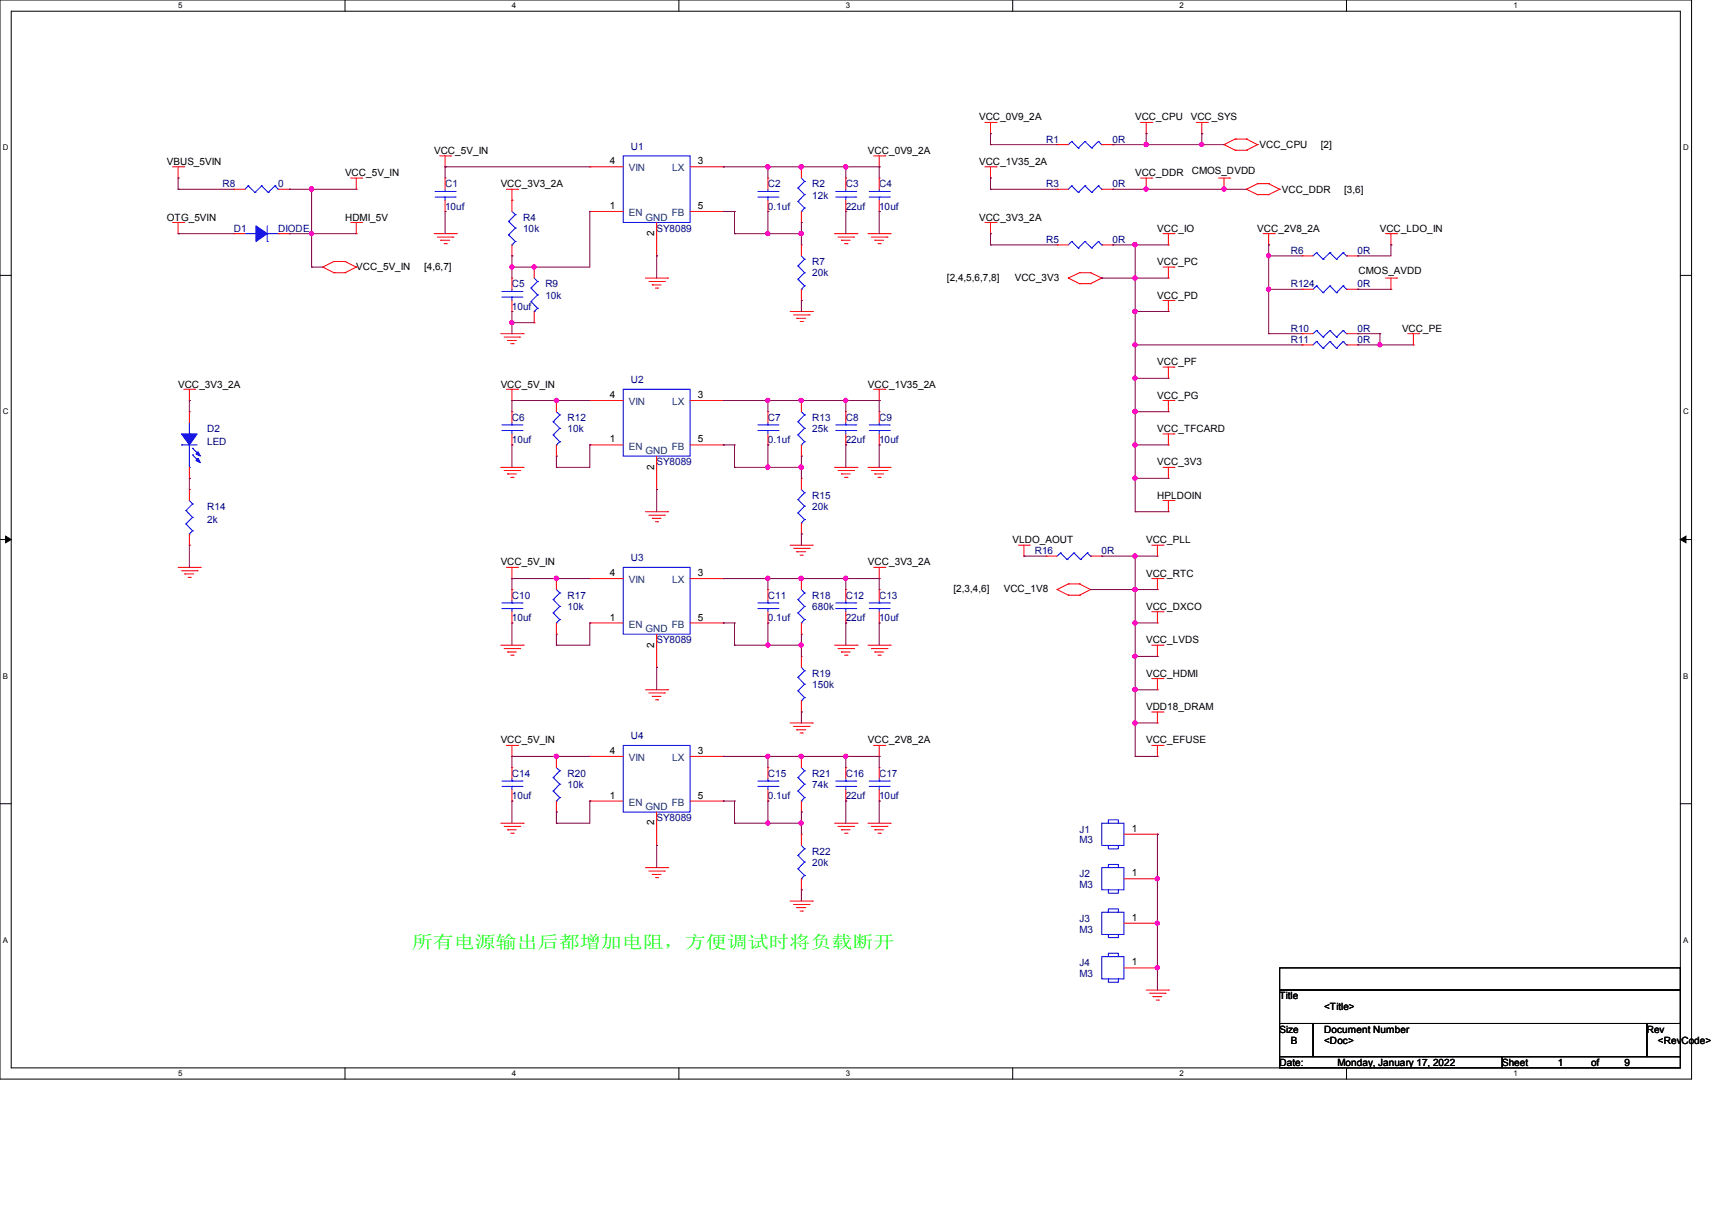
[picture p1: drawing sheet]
<svg xmlns="http://www.w3.org/2000/svg" width="297mm" height="210mm" viewBox="0 0 297 210" stroke-linecap="round" stroke-linejoin="round" font-family="sans-serif">
<defs><g id="words">
<text font-size="3" fill="#0f0" x="71.5" y="164.6">所有电源输出后都增加电阻，方便调试时将负载断开</text>
<g font-size="1.7">
<text x="169.9" y="20.9">VCC_0V9_2A</text>
<text x="196.9" y="20.9">VCC_CPU</text>
<text x="206.6" y="20.9">VCC_SYS</text>
<text x="29" y="28.7">VBUS_5VIN</text>
<text x="75.3" y="26.7">VCC_5V_IN</text>
<text x="105.8" y="28.5">4</text>
<text x="121.1" y="28.5">3</text>
<text x="150.6" y="26.7">VCC_0V9_2A</text>
<text x="169.9" y="28.7">VCC_1V35_2A</text>
<text x="218.5" y="25.7">VCC_CPU</text>
<text x="229.1" y="25.7">[2]</text>
<text x="59.9" y="30.6">VCC_5V_IN</text>
<text x="86.9" y="32.5">VCC_3V3_2A</text>
<text x="196.9" y="30.6">VCC_DDR</text>
<text x="206.7" y="30.2">CMOS_DVDD</text>
<text x="222.4" y="33.5">VCC_DDR</text>
<text x="233.2" y="33.5">[3,6]</text>
<text x="29" y="38.3">OTG_5VIN</text>
<text x="59.9" y="38.3">HDMI_5V</text>
<text x="105.8" y="36.3">1</text>
<text x="113.5" y="41" transform="rotate(-90 113.5 41)">2</text>
<text x="121.1" y="36.3">5</text>
<text x="169.9" y="38.3">VCC_3V3_2A</text>
<text x="200.8" y="40.2">VCC_IO</text>
<text x="218.1" y="40.2">VCC_2V8_2A</text>
<text x="239.4" y="40.2">VCC_LDO_IN</text>
<text x="61.8" y="46.8">VCC_5V_IN</text>
<text x="73.6" y="46.8">[4,6,7]</text>
<text x="200.8" y="46">VCC_PC</text>
<text x="235.7" y="47.6">CMOS_AVDD</text>
<text x="164.3" y="48.7">[2,4,5,6,7,8]</text>
<text x="176" y="48.7">VCC_3V3</text>
<text x="200.8" y="51.8">VCC_PD</text>
<text x="243.2" y="57.6">VCC_PE</text>
<text x="200.8" y="63.4">VCC_PF</text>
<text x="30.9" y="67.3">VCC_3V3_2A</text>
<text x="86.9" y="67.3">VCC_5V_IN</text>
<text x="105.8" y="69.1">4</text>
<text x="121.1" y="69.1">3</text>
<text x="150.6" y="67.3">VCC_1V35_2A</text>
<text x="200.8" y="69.2">VCC_PG</text>
<text x="105.8" y="76.8">1</text>
<text x="121.1" y="76.8">5</text>
<text x="200.8" y="75">VCC_TFCARD</text>
<text x="113.5" y="81.5" transform="rotate(-90 113.5 81.5)">2</text>
<text x="200.8" y="80.8">VCC_3V3</text>
<text x="200.8" y="86.6">HPLDOIN</text>
<text x="175.7" y="94.3">VLDO_AOUT</text>
<text x="198.8" y="94.3">VCC_PLL</text>
<text x="86.9" y="98.1">VCC_5V_IN</text>
<text x="105.8" y="100">4</text>
<text x="121.1" y="100">3</text>
<text x="150.6" y="98.1">VCC_3V3_2A</text>
<text x="198.8" y="100.1">VCC_RTC</text>
<text x="105.8" y="107.7">1</text>
<text x="121.1" y="107.7">5</text>
<text x="165.4" y="102.8">[2,3,4,6]</text>
<text x="174.1" y="102.8">VCC_1V8</text>
<text x="198.8" y="105.9">VCC_DXCO</text>
<text x="113.5" y="112.4" transform="rotate(-90 113.5 112.4)">2</text>
<text x="198.8" y="111.7">VCC_LVDS</text>
<text x="198.8" y="117.4">VCC_HDMI</text>
<text x="198.8" y="123.2">VDD18_DRAM</text>
<text x="86.9" y="129">VCC_5V_IN</text>
<text x="105.8" y="130.9">4</text>
<text x="121.1" y="130.9">3</text>
<text x="150.6" y="129">VCC_2V8_2A</text>
<text x="198.8" y="129">VCC_EFUSE</text>
<text x="105.8" y="138.6">1</text>
<text x="113.5" y="143.3" transform="rotate(-90 113.5 143.3)">2</text>
<text x="121.1" y="138.6">5</text>
<text x="196.3" y="144.4">1</text>
<text x="196.3" y="152.1">1</text>
<text x="196.3" y="159.8">1</text>
<text x="196.3" y="167.6">1</text>
<text x="222" y="173.4">Title</text>
<text x="222" y="179.2">Size</text>
<text x="229.7" y="179.2">Document Number</text>
<text x="229.7" y="175.3">&lt;Title&gt;</text>
<text x="285.7" y="179.2">Rev</text>
<text x="222" y="185">Date:</text>
<text x="223.9" y="181.1">B</text>
<text x="229.7" y="181.1">&lt;Doc&gt;</text>
<text x="232.1" y="185">Monday, January 17, 2022</text>
<text x="260.6" y="185">Sheet</text>
<text x="270.2" y="185">1</text>
<text x="276" y="185">of</text>
<text x="281.8" y="185">9</text>
<text x="287.6" y="181.1">&lt;RevCode&gt;</text>
</g>
<g font-size="1.7" fill="#004080">
<text x="109.1" y="29.8">VIN</text>
<text x="116.6" y="29.8">LX</text>
<text x="109.1" y="37.5">EN</text>
<text x="112" y="38.3">GND</text>
<text x="116.5" y="37.5">FB</text>
<text x="109.1" y="70.3">VIN</text>
<text x="116.6" y="70.3">LX</text>
<text x="109.1" y="78">EN</text>
<text x="112" y="78.8">GND</text>
<text x="116.5" y="78">FB</text>
<text x="109.1" y="101.2">VIN</text>
<text x="116.6" y="101.2">LX</text>
<text x="109.1" y="108.9">EN</text>
<text x="112" y="109.7">GND</text>
<text x="116.5" y="108.9">FB</text>
<text x="109.1" y="132.1">VIN</text>
<text x="116.6" y="132.1">LX</text>
<text x="109.1" y="139.8">EN</text>
<text x="112" y="140.6">GND</text>
<text x="116.5" y="139.8">FB</text>
</g>
<g font-size="1.7" fill="#000080">
<text x="109.5" y="26">U1</text>
<text x="181.5" y="24.8">R1</text>
<text x="193" y="24.8">0R</text>
<text x="38.6" y="32.5">R8</text>
<text x="48.3" y="32.5">0</text>
<text x="77.2" y="32.5">C1</text>
<text x="133.2" y="32.5">C2</text>
<text x="140.9" y="32.5">R2</text>
<text x="140.9" y="34.5">12k</text>
<text x="146.7" y="32.5">C3</text>
<text x="152.5" y="32.5">C4</text>
<text x="181.5" y="32.5">R3</text>
<text x="193" y="32.5">0R</text>
<text x="40.6" y="40.2">D1</text>
<text x="48.3" y="40.2">DIODE</text>
<text x="77.2" y="36.4">10uf</text>
<text x="90.8" y="38.3">R4</text>
<text x="90.8" y="40.2">10k</text>
<text x="113.9" y="40.2">SY8089</text>
<text x="133.2" y="36.4">0.1uf</text>
<text x="146.7" y="36.4">22uf</text>
<text x="152.5" y="36.4">10uf</text>
<text x="140.9" y="46">R7</text>
<text x="140.9" y="48">20k</text>
<text x="181.5" y="42.2">R5</text>
<text x="193" y="42.2">0R</text>
<text x="223.9" y="44.1">R6</text>
<text x="235.5" y="44.1">0R</text>
<text x="88.8" y="49.9">C5</text>
<text x="88.8" y="53.8">10uf</text>
<text x="94.6" y="49.9">R9</text>
<text x="94.6" y="51.8">10k</text>
<text x="223.9" y="49.9">R124</text>
<text x="235.5" y="49.9">0R</text>
<text x="223.9" y="59.5">R11</text>
<text x="223.9" y="57.6">R10</text>
<text x="235.5" y="59.5">0R</text>
<text x="235.5" y="57.6">0R</text>
<text x="109.5" y="66.5">U2</text>
<text x="35.9" y="75">D2</text>
<text x="35.9" y="77.3">LED</text>
<text x="88.8" y="73.1">C6</text>
<text x="88.8" y="76.9">10uf</text>
<text x="98.5" y="73.1">R12</text>
<text x="98.5" y="75">10k</text>
<text x="133.2" y="73.1">C7</text>
<text x="133.2" y="76.9">0.1uf</text>
<text x="140.9" y="73.1">R13</text>
<text x="140.9" y="75">25k</text>
<text x="146.7" y="73.1">C8</text>
<text x="146.7" y="76.9">22uf</text>
<text x="152.5" y="73.1">C9</text>
<text x="152.5" y="76.9">10uf</text>
<text x="113.9" y="80.8">SY8089</text>
<text x="35.9" y="88.5">R14</text>
<text x="140.9" y="86.6">R15</text>
<text x="140.9" y="88.5">20k</text>
<text x="35.9" y="90.8">2k</text>
<text x="109.5" y="97.4">U3</text>
<text x="179.5" y="96.2">R16</text>
<text x="191.1" y="96.2">0R</text>
<text x="88.8" y="103.9">C10</text>
<text x="88.8" y="107.8">10uf</text>
<text x="98.5" y="103.9">R17</text>
<text x="98.5" y="105.9">10k</text>
<text x="133.2" y="103.9">C11</text>
<text x="133.2" y="107.8">0.1uf</text>
<text x="140.9" y="103.9">R18</text>
<text x="140.9" y="105.9">680k</text>
<text x="146.7" y="103.9">C12</text>
<text x="146.7" y="107.8">22uf</text>
<text x="152.5" y="103.9">C13</text>
<text x="152.5" y="107.8">10uf</text>
<text x="113.9" y="111.7">SY8089</text>
<text x="140.9" y="117.4">R19</text>
<text x="140.9" y="119.4">150k</text>
<text x="109.5" y="128.3">U4</text>
<text x="88.8" y="134.8">C14</text>
<text x="98.5" y="134.8">R20</text>
<text x="98.5" y="136.7">10k</text>
<text x="133.2" y="134.8">C15</text>
<text x="140.9" y="134.8">R21</text>
<text x="140.9" y="136.7">74k</text>
<text x="146.7" y="134.8">C16</text>
<text x="152.5" y="134.8">C17</text>
<text x="88.8" y="138.7">10uf</text>
<text x="113.9" y="142.5">SY8089</text>
<text x="133.2" y="138.7">0.1uf</text>
<text x="146.7" y="138.7">22uf</text>
<text x="152.5" y="138.7">10uf</text>
<text x="140.9" y="148.3">R22</text>
<text x="187.3" y="144.5">J1</text>
<text x="187.3" y="146.4">M3</text>
<text x="140.9" y="150.3">20k</text>
<text x="187.3" y="152.2">J2</text>
<text x="187.3" y="154.1">M3</text>
<text x="187.3" y="159.9">J3</text>
<text x="187.3" y="161.8">M3</text>
<text x="187.3" y="167.6">J4</text>
<text x="187.3" y="169.6">M3</text>
</g>
<g font-size="1.4">
<text x="30.9" y="1.4">5</text>
<text x="88.8" y="1.4">4</text>
<text x="146.7" y="1.4">3</text>
<text x="204.6" y="1.4">2</text>
<text x="262.6" y="1.4">1</text>
<text x=".5" y="26.1">D</text>
<text x="292" y="26.1">D</text>
<text x=".5" y="71.9">C</text>
<text x="292" y="71.9">C</text>
<text x=".5" y="117.8">B</text>
<text x="292" y="117.8">B</text>
<text x=".5" y="163.6">A</text>
<text x="292" y="163.6">A</text>
<text x="30.9" y="186.8">5</text>
<text x="88.8" y="186.8">4</text>
<text x="146.7" y="186.8">3</text>
<text x="204.6" y="186.8">2</text>
<text x="262.6" y="186.8">1</text>
</g>
</g></defs>
<path d="M0 0h293.5v187.3h-293.5zM1.9 1.9h289.6v183.4h-289.6z" fill="none" stroke="#000" stroke-width=".17"/>
<g fill="#fff">
<path d="M30.9 .2h.8v1.5h-.8z"/>
<path d="M30.9 185.5h.8v1.6h-.8z"/>
</g>
<path d="M59.9 0v1.9M59.9 185.3v2" fill="none" stroke="#000" stroke-width=".17"/>
<g fill="#fff">
<path d="M88.8 .2h.8v1.5h-.8z"/>
<path d="M88.8 185.5h.8v1.6h-.8z"/>
</g>
<path d="M117.8 0v1.9M117.8 185.3v2" fill="none" stroke="#000" stroke-width=".17"/>
<g fill="#fff">
<path d="M146.7 .2h.8v1.5h-.8z"/>
<path d="M146.7 185.5h.8v1.6h-.8z"/>
</g>
<path d="M175.7 0v1.9M175.7 185.3v2" fill="none" stroke="#000" stroke-width=".17"/>
<g fill="#fff">
<path d="M204.6 .2h.8v1.5h-.8z"/>
<path d="M204.6 185.5h.8v1.6h-.8z"/>
</g>
<path d="M233.6 0v1.9M233.6 185.3v2" fill="none" stroke="#000" stroke-width=".17"/>
<g fill="#fff">
<path d="M262.6 .2h.7v1.5h-.7z"/>
<path d="M262.6 185.5h.7v1.6h-.7z"/>
<path d="M.5 24.8h1v1.6h-1z"/>
<path d="M292 24.8h1v1.6h-1z"/>
<path d="M.5 70.7h1v1.5h-1z"/>
<path d="M292 70.7h1v1.5h-1z"/>
</g>
<path d="M0 47.8h1.9M291.5 47.8h2" fill="none" stroke="#000" stroke-width=".17"/>
<g fill="#fff">
<path d="M.5 116.5h.9v1.6h-.9z"/>
<path d="M292 116.5h.9v1.6h-.9z"/>
</g>
<path d="M0 93.6h1.9M291.5 93.6h2" fill="none" stroke="#000" stroke-width=".17"/>
<path d="M1 93l.9 .6-.9 .6zM291.5 93.6l1-.6v1.2z" fill="#000" stroke="#000" stroke-width=".17"/>
<g fill="#fff">
<path d="M.5 162.4h.9v1.5h-.9z"/>
<path d="M292 162.4h.9v1.5h-.9z"/>
</g>
<path d="M0 139.5h1.9M291.5 139.5h2M222 168h69.5v3.8h-69.5zM222 171.8h69.5v5.8h-69.5zM222 177.6h5.8v5.8h-5.8zM227.8 177.6h57.9v5.8h-57.9zM285.7 177.6h5.8v5.8h-5.8zM222 183.4h38.6v1.9h-38.6zM260.6 183.4h30.9v1.9h-30.9z" fill="none" stroke="#000" stroke-width=".17"/>
<g fill="none" stroke="#f00" stroke-width=".17">
<path d="M29.9 29h2M29.9 38.6h2M30.9 30.9h.1M30.9 29v1.9M30.9 38.6v2M31.9 29h.1M31.9 38.6h.1M40.6 32.9h.1M40.6 32.9h1.9M48.3 32.9h1.9M50.2 32.9h.1M60.8 30.9h1.9"/>
<path d="M60.8 38.6h1.9M61.8 32.9h.1M61.8 30.9v2M61.8 38.6v2M62.7 38.6h.1M62.7 30.9h.1M76.3 27.1h1.9M77.2 29h.1M77.2 30.9h.1M77.2 36.7h.1M77.2 27.1v1.9M77.2 30.9v2"/>
<path d="M77.2 34.8v1.9M78.2 27.1h.1M87.8 32.9h2M88.8 34.8h.1M88.8 32.9v3.8M89.8 32.9h.1M102.3 36.7h.1M102.3 29h.1M102.3 29h5.8M102.3 36.7h5.8M113.9 38.6v5.8M119.7 29h5.8"/>
<path d="M119.7 36.7h5.8M125.5 29h.1M125.5 36.7h.1M133.2 30.9h.1M133.2 36.7h.1M133.2 30.9v2M133.2 34.8v1.9M139 29h.1M139 38.6h.1M139 29v1.9M139 36.7v1.9M146.7 30.9h.1"/>
<path d="M146.7 36.7h.1M146.7 30.9v2M146.7 34.8v1.9M151.6 27.1h1.9M152.5 29h.1M152.5 30.9h.1M152.5 36.7h.1M152.5 27.1v1.9M152.5 30.9v2M152.5 34.8v1.9M153.5 27.1h.1M170.9 29h1.9"/>
<path d="M170.9 21.3h1.9M170.9 38.6h1.9M171.8 23.2h.1M171.8 30.9h.1M171.8 21.3v1.9M171.8 29v1.9M171.8 38.6v2M172.8 21.3h.1M172.8 29h.1M172.8 38.6h.1M183.4 25.1h.1M183.4 32.9h.1"/>
<path d="M183.4 32.9h1.9M183.4 25.1h1.9M191.1 32.9h1.9M191.1 25.1h1.9M193 25.1h.1M193 32.9h.1M197.9 30.9h1.9M197.9 21.3h1.9M198.8 32.9h.1M198.8 23.2h.1M198.8 21.3v1.9M198.8 30.9v2"/>
<path d="M199.8 30.9h.1M199.8 21.3h.1M207.5 21.3h2M208.5 23.2h.1M208.5 21.3v1.9M209.5 21.3h.1M211.4 30.9h1.9M212.3 25.1h.1M212.3 32.9h.1M212.3 25.1l2 1M212.3 30.9v2M213.3 30.9h.1"/>
<path d="M214.3 24.1h.1M214.3 26.1h.1M214.3 24.1l-2 1M214.3 24.1h1.9M214.3 26.1h1.9M216.2 24.1h.1M216.2 26.1h.1M216.2 32.9h.1M216.2 24.1l1.9 1M216.2 32.9l1.9 .9M218.1 25.1h.1M218.1 31.9h.1"/>
<path d="M218.1 33.8h.1M218.1 25.1l-1.9 1M218.1 31.9l-1.9 1M218.1 31.9h2M218.1 33.8h2M220.1 31.9h.1M220.1 33.8h.1M220.1 31.9l1.9 1M222 32.9h.1M222 32.9l-1.9 .9M30.9 40.6h.1M40.6 40.6h.1"/>
<path d="M40.6 40.6h1.9M48.3 40.6h1.9M50.2 40.6h.1M56 46.4h.1M56 46.4l1.9 .9M57.9 45.4h.1M57.9 47.3h.1M57.9 47.3h2M57.9 45.4l-1.9 1M57.9 45.4h2M59.9 45.4h.1M59.9 47.3h.1"/>
<path d="M59.9 45.4l1.9 1M61.8 46.4h.1M61.8 40.6h.1M61.8 46.4l-1.9 .9M75.3 40.6h3.9M75.9 41.1h2.7M76.5 41.7h.1M76.5 41.7h1.5M77 42.3h.4M77.4 42.3h.1M78.6 41.1h.1M79.2 40.6h.1"/>
<path d="M86.9 57.9h3.9M87.5 58.5h2.7M88.1 59.1h.1M88.1 59.1h1.5M88.6 59.6h.4M88.8 44.4h.1M88.8 48.3h.1M88.8 54.1h.1M88.8 42.5v1.9M88.8 48.3v1.9M88.8 52.2v1.9M89 59.6h.1"/>
<path d="M90.2 58.5h.1M90.8 57.9h.1M92.7 46.4h.1M92.7 56h.1M92.7 46.4v1.9M92.7 54.1v1.9M112 48.3h3.8M112.6 48.9h2.7M113.2 49.4h.1M113.2 49.4h1.5M113.7 50h.4M113.9 44.4h.1"/>
<path d="M114.1 50h.1M115.3 48.9h.1M115.8 48.3h.1M137.1 54.1h3.8M137.7 54.7h2.7M138.2 55.2h.1M138.2 55.2h1.6M138.8 55.8h.4M139 42.5h.1M139 52.2h.1M139 42.5v1.9M139 50.2v2"/>
<path d="M139.2 55.8h.1M140.4 54.7h.1M140.9 54.1h.1M144.8 40.6h3.9M145.4 41.1h2.7M146 41.7h.1M146 41.7h1.5M146.5 42.3h.4M146.9 42.3h.1M148.1 41.1h.1M148.7 40.6h.1M150.6 40.6h3.8"/>
<path d="M151.2 41.1h2.7M151.8 41.7h.1M151.8 41.7h1.5M152.3 42.3h.4M152.7 42.3h.1M153.9 41.1h.1M154.4 40.6h.1M171.8 40.6h.1M183.4 42.5h.1M183.4 42.5h1.9M185.3 48.3h.1M185.3 48.3l2 .9"/>
<path d="M187.3 49.2h.1M187.3 47.3h.1M187.3 49.2h1.9M187.3 47.3l-2 1M187.3 47.3h1.9M189.2 49.2h.1M189.2 47.3h.1M189.2 47.3l1.9 1M191.1 48.3h.1M191.1 48.3l-1.9 .9M191.1 42.5h1.9M193 42.5h.1"/>
<path d="M201.8 52.2h1.9M201.8 46.4h1.9M201.8 40.6h1.9M202.7 54.1h.1M202.7 48.3h.1M202.7 42.5h.1M202.7 40.6v1.9M202.7 46.4v1.9M202.7 52.2v1.9M203.7 52.2h.1M203.7 46.4h.1M203.7 40.6h.1"/>
<path d="M219.1 40.6h2M220.1 42.5h.1M220.1 40.6v1.9M221.1 40.6h.1M225.9 59.9h.1M225.9 44.4h.1M225.9 57.9h.1M225.9 50.2h.1M225.9 57.9h1.9M225.9 59.9h1.9M225.9 44.4h1.9M225.9 50.2h1.9"/>
<path d="M233.6 57.9h1.9M233.6 59.9h1.9M233.6 44.4h1.9M233.6 50.2h1.9M235.5 59.9h.1M235.5 44.4h.1M235.5 57.9h.1M235.5 50.2h.1M240.4 40.6h1.9M240.4 48.3h1.9M241.3 42.5h.1M241.3 50.2h.1"/>
<path d="M241.3 40.6v1.9M241.3 48.3v1.9M242.3 40.6h.1M242.3 48.3h.1M244.2 57.9h1.9M245.2 59.9h.1M245.2 57.9v2M246.1 57.9h.1M31.9 67.6h1.9M32.9 69.5h.1M32.9 71.5h.1M32.9 67.6v1.9"/>
<path d="M32.9 71.5v1.9M33.8 67.6h.1M87.8 67.6h2M88.8 69.5h.1M88.8 71.5h.1M88.8 77.2h.1M88.8 67.6v1.9M88.8 71.5v1.9M88.8 75.3v1.9M89.8 67.6h.1M96.5 69.5h.1M96.5 79.2h.1"/>
<path d="M96.5 69.5v2M96.5 77.2v2M102.3 77.2h.1M102.3 69.5h.1M102.3 69.5h5.8M102.3 77.2h5.8M113.9 79.2v5.8M119.7 69.5h5.8M119.7 77.2h5.8M125.5 69.5h.1M125.5 77.2h.1M133.2 71.5h.1"/>
<path d="M133.2 77.2h.1M133.2 71.5v1.9M133.2 75.3v1.9M139 69.5h.1M139 79.2h.1M139 69.5v2M139 77.2v2M146.7 71.5h.1M146.7 77.2h.1M146.7 71.5v1.9M146.7 75.3v1.9M151.6 67.6h1.9"/>
<path d="M152.5 69.5h.1M152.5 71.5h.1M152.5 77.2h.1M152.5 67.6v1.9M152.5 71.5v1.9M152.5 75.3v1.9M153.5 67.6h.1M201.8 75.3h1.9M201.8 63.7h1.9M201.8 69.5h1.9M202.7 77.2h.1M202.7 65.7h.1"/>
<path d="M202.7 71.5h.1M202.7 63.7v2M202.7 69.5v2M202.7 75.3v1.9M203.7 75.3h.1M203.7 63.7h.1M203.7 69.5h.1M30.9 98.5h3.9M31.5 99.1h2.7M32 99.6h.1M32 99.6h1.6M32.9 85h.1"/>
<path d="M32.9 94.6h.1M32.9 83h.1M32.9 81.1v1.9M32.9 85v1.9M32.9 92.7v1.9M34.2 99.1h.1M34.8 98.5h.1M86.9 81.1h3.9M87.5 81.7h2.7M87.8 98.5h2M88.1 82.3h.1M88.1 82.3h1.5"/>
<path d="M88.6 82.8h.4M88.8 98.5v1.9M89 82.8h.1M89.8 98.5h.1M90.2 81.7h.1M90.8 81.1h.1M112 88.8h3.8M112.6 89.4h2.7M113.2 90h.1M113.2 90h1.5M113.7 90.6h.4M113.9 85h.1"/>
<path d="M114.1 90.6h.1M115.3 89.4h.1M115.8 88.8h.1M137.1 94.6h3.8M137.7 95.2h2.7M138.2 95.8h.1M138.2 95.8h1.6M138.8 96.4h.4M139 83h.1M139 92.7h.1M139 83v2M139 90.8v1.9"/>
<path d="M139.2 96.4h.1M140.4 95.2h.1M140.9 94.6h.1M144.8 81.1h3.9M145.4 81.7h2.7M146 82.3h.1M146 82.3h1.5M146.5 82.8h.4M146.9 82.8h.1M148.1 81.7h.1M148.7 81.1h.1M150.6 81.1h3.8"/>
<path d="M151.2 81.7h2.7M151.6 98.5h1.9M151.8 82.3h.1M151.8 82.3h1.5M152.3 82.8h.4M152.5 98.5v1.9M152.7 82.8h.1M153.5 98.5h.1M153.9 81.7h.1M154.4 81.1h.1M176.7 94.6h1.9M177.6 96.5h.1"/>
<path d="M177.6 94.6v1.9M178.6 94.6h.1M181.5 96.5h.1M181.5 96.5h1.9M189.2 96.5h1.9M191.1 96.5h.1M199.8 94.6h2M200.8 96.5h.1M200.8 94.6v1.9M201.8 94.6h.1M201.8 81.1h1.9M201.8 86.9h1.9"/>
<path d="M202.7 83h.1M202.7 88.8h.1M202.7 81.1v1.9M202.7 86.9v1.9M203.7 81.1h.1M203.7 86.9h.1M32.6 100.2h.4M33 100.2h.1M86.9 112h3.9M87.5 112.6h2.7M88.1 113.2h.1M88.1 113.2h1.5"/>
<path d="M88.6 113.7h.4M88.8 100.4h.1M88.8 102.3h.1M88.8 108.1h.1M88.8 102.3v2M88.8 106.2v1.9M89 113.7h.1M90.2 112.6h.1M90.8 112h.1M96.5 100.4h.1M96.5 110.1h.1M96.5 100.4v1.9"/>
<path d="M96.5 108.1v2M102.3 108.1h.1M102.3 100.4h.1M102.3 100.4h5.8M102.3 108.1h5.8M112 119.7h3.8M113.9 115.8h.1M113.9 110.1v5.7M115.8 119.7h.1M119.7 100.4h5.8M119.7 108.1h5.8M125.5 100.4h.1"/>
<path d="M125.5 108.1h.1M133.2 102.3h.1M133.2 108.1h.1M133.2 102.3v2M133.2 106.2v1.9M139 113.9h.1M139 100.4h.1M139 110.1h.1M139 100.4v1.9M139 108.1v2M139 113.9v1.9M144.8 112h3.9"/>
<path d="M145.4 112.6h2.7M146 113.2h.1M146 113.2h1.5M146.5 113.7h.4M146.7 102.3h.1M146.7 108.1h.1M146.7 102.3v2M146.7 106.2v1.9M146.9 113.7h.1M148.1 112.6h.1M148.7 112h.1M150.6 112h3.8"/>
<path d="M151.2 112.6h2.7M151.8 113.2h.1M151.8 113.2h1.5M152.3 113.7h.4M152.5 100.4h.1M152.5 102.3h.1M152.5 108.1h.1M152.5 102.3v2M152.5 106.2v1.9M152.7 113.7h.1M153.9 112.6h.1M154.4 112h.1"/>
<path d="M183.4 102.3h.1M183.4 102.3l1.9 1M185.3 103.3h.1M185.3 101.3h.1M185.3 103.3h2M185.3 101.3l-1.9 1M185.3 101.3h2M187.3 103.3h.1M187.3 101.3h.1M187.3 101.3l1.9 1M189.2 102.3h.1M189.2 102.3l-1.9 1"/>
<path d="M199.8 117.8h2M199.8 112h2M199.8 100.4h2M199.8 106.2h2M200.8 119.7h.1M200.8 113.9h.1M200.8 102.3h.1M200.8 108.1h.1M200.8 100.4v1.9M200.8 106.2v1.9M200.8 112v1.9M200.8 117.8v1.9"/>
<path d="M201.8 117.8h.1M201.8 112h.1M201.8 100.4h.1M201.8 106.2h.1M87.8 129.4h2M88.8 131.3h.1M88.8 133.2h.1M88.8 139h.1M88.8 129.4v1.9M88.8 133.2v1.9M88.8 137.1v1.9M89.8 129.4h.1"/>
<path d="M96.5 131.3h.1M96.5 131.3v1.9M96.5 139v1.9M102.3 139h.1M102.3 131.3h.1M102.3 139h5.8M102.3 131.3h5.8M112.6 120.3h2.7M113.2 120.9h.1M113.2 120.9h1.5M113.7 121.5h.4M114.1 121.5h.1"/>
<path d="M115.3 120.3h.1M119.7 139h5.8M119.7 131.3h5.8M125.5 131.3h.1M125.5 139h.1M133.2 133.2h.1M133.2 139h.1M133.2 133.2v1.9M133.2 137.1v1.9M137.1 125.5h3.8M137.7 126.1h2.7M138.2 126.7h.1"/>
<path d="M138.2 126.7h1.6M138.8 127.2h.4M139 131.3h.1M139 123.6h.1M139 121.6v2M139 131.3v1.9M139 139v1.9M139.2 127.2h.1M140.4 126.1h.1M140.9 125.5h.1M146.7 133.2h.1M146.7 139h.1"/>
<path d="M146.7 133.2v1.9M146.7 137.1v1.9M151.6 129.4h1.9M152.5 131.3h.1M152.5 133.2h.1M152.5 139h.1M152.5 129.4v1.9M152.5 133.2v1.9M152.5 137.1v1.9M153.5 129.4h.1M199.8 123.6h2M199.8 129.4h2"/>
<path d="M200.8 125.5h.1M200.8 131.3h.1M200.8 123.6v1.9M200.8 129.4v1.9M201.8 123.6h.1M201.8 129.4h.1M86.9 142.9h3.9M87.5 143.4h2.7M88.1 144h.1M88.1 144h1.5M88.6 144.6h.4M89 144.6h.1"/>
<path d="M90.2 143.4h.1M90.8 142.9h.1M96.5 140.9h.1M112 150.6h3.8M112.6 151.2h2.7M113.2 151.8h.1M113.2 151.8h1.5M113.7 152.3h.4M113.9 146.7h.1M113.9 140.9v5.8M114.1 152.3h.1M115.3 151.2h.1"/>
<path d="M115.8 150.6h.1M137.1 156.4h3.8M137.7 157h2.7M138.2 157.5h.1M138.2 157.5h1.6M138.8 158.1h.4M139 144.8h.1M139 154.4h.1M139 140.9h.1M139 144.8v1.9M139 152.5v1.9M139.2 158.1h.1"/>
<path d="M140.4 157h.1M140.9 156.4h.1M144.8 142.9h3.9M145.4 143.4h2.7M146 144h.1M146 144h1.5M146.5 144.6h.4M146.9 144.6h.1M148.1 143.4h.1M148.7 142.9h.1M150.6 142.9h3.8M151.2 143.4h2.7"/>
<path d="M151.8 144h.1M151.8 144h1.5M152.3 144.6h.4M152.7 144.6h.1M153.9 143.4h.1M154.4 142.9h.1M195 144.8h5.8M195 152.5h5.8M200.8 144.8h.1M200.8 152.5h.1M195 168h5.8M195 160.2h5.8"/>
<path d="M198.8 171.8h3.9M199.4 172.4h2.7M200 173h.1M200 173h1.5M200.6 173.6h.4M200.8 168h.1M200.8 160.2h.1M201 173.6h.1M202.1 172.4h.1M202.7 171.8h.1"/>
</g>
<g fill="none" stroke="#00f" stroke-width=".17">
<path d="M43.1 32.3h.1M43.1 32.3l-.6 .6M43.1 32.3l1.1 1.1M44.2 33.4h.1M45.4 32.3h.1M45.4 32.3l-1.2 1.1M45.4 32.3l1.1 1.1M46.4 39.2v2.7M46.5 33.4h.1M47.7 32.3h.1M47.7 32.3l-1.2 1.1M47.7 32.3l.6 .6"/>
<path d="M48.3 32.9h.1M75.5 34.2h3.5M75.5 33.2h3.5M77.2 33.2h.1M77.2 34.2h.1M77.2 32.9v.3M77.2 34.2v.6M79 34.2h.1M79 33.2h.1M88.2 38.4h.1M88.2 38.4l1.2 1.2M88.8 36.7l.6 .6"/>
<path d="M89.4 37.3h.1M89.4 39.6h.1M89.4 37.3l-1.2 1.1M89.4 39.6l-1.2 1.2M108.1 27.1h11.6v11.5h-11.6zM131.5 34.2h3.5M131.5 33.2h3.5M133.2 33.2h.1M133.2 34.2h.1M133.2 32.9v.3M133.2 34.2v.6M135 34.2h.1"/>
<path d="M135 33.2h.1M138.4 32.6h.1M138.4 35h.1M138.4 32.6l1.2 1.2M138.4 35l1.2 1.1M139 36.7h.1M139 30.9l.6 .6M139.6 31.5h.1M139.6 33.8h.1M139.6 36.1h.1M139.6 31.5l-1.2 1.1M139.6 33.8l-1.2 1.2"/>
<path d="M139.6 36.1l-.6 .6M145 34.2h3.5M145 33.2h3.5M146.7 33.2h.1M146.7 34.2h.1M146.7 32.9v.3M146.7 34.2v.6M148.5 34.2h.1M148.5 33.2h.1M150.8 34.2h3.5M150.8 33.2h3.5M152.5 33.2h.1"/>
<path d="M152.5 34.2h.1M152.5 32.9v.3M152.5 34.2v.6M154.3 34.2h.1M154.3 33.2h.1M185.9 24.6h.1M185.9 32.3h.1M185.9 24.6l-.6 .5M185.9 24.6l1.2 1.1M185.9 32.3l-.6 .6M185.9 32.3l1.2 1.1M187.1 25.7h.1"/>
<path d="M187.1 33.4h.1M188.2 24.6h.1M188.2 32.3h.1M188.2 24.6l-1.1 1.1M188.2 24.6l1.2 1.1M188.2 32.3l-1.1 1.1M188.2 32.3l1.2 1.1M189.4 25.7h.1M189.4 33.4h.1M190.5 24.6h.1M190.5 32.3h.1M190.5 24.6l-1.1 1.1"/>
<path d="M190.5 24.6l.6 .5M190.5 32.3l-1.1 1.1M190.5 32.3l.6 .6M191.1 25.1h.1M191.1 32.9h.1M42.5 40.6h1.9M44.4 40.6h.1M46.4 41.9h.1M46.4 40.6h1.9M48.3 40.6h.1M87.1 51.6h3.5M87.1 50.6h3.5"/>
<path d="M88.2 40.8h.1M88.2 40.8l1.2 1.1M88.8 42.5h.1M88.8 50.6h.1M88.8 51.6h.1M88.8 50.2v.4M88.8 51.6v.6M89.4 41.9h.1M89.4 41.9l-.6 .6M90.6 51.6h.1M90.6 50.6h.1M92.1 50h.1"/>
<path d="M92.1 52.3h.1M92.1 50l1.2 1.2M92.1 52.3l1.2 1.2M92.7 54.1h.1M92.7 48.3l.6 .6M93.3 48.9h.1M93.3 51.2h.1M93.3 53.5h.1M93.3 48.9l-1.2 1.1M93.3 51.2l-1.2 1.1M93.3 53.5l-.6 .6M138.4 46.1h.1"/>
<path d="M138.4 48.5h.1M138.4 46.1l1.2 1.2M138.4 48.5l1.2 1.1M139 50.2h.1M139 44.4l.6 .6M139.6 45h.1M139.6 47.3h.1M139.6 49.6h.1M139.6 45l-1.2 1.1M139.6 47.3l-1.2 1.2M139.6 49.6l-.6 .6M185.9 41.9h.1"/>
<path d="M185.9 41.9l-.6 .6M185.9 41.9l1.2 1.2M187.1 43.1h.1M188.2 41.9h.1M188.2 41.9l-1.1 1.2M188.2 41.9l1.2 1.2M189.4 43.1h.1M190.5 41.9h.1M190.5 41.9l-1.1 1.2M190.5 41.9l.6 .6M191.1 42.5h.1M228.4 59.3h.1"/>
<path d="M228.4 43.9h.1M228.4 57.4h.1M228.4 49.6h.1M228.4 59.3l-.6 .6M228.4 59.3l1.1 1.2M228.4 43.9l-.6 .5M228.4 43.9l1.1 1.1M228.4 57.4l-.6 .5M228.4 57.4l1.1 1.1M228.4 49.6l-.6 .6M228.4 49.6l1.1 1.2M229.5 45h.1"/>
<path d="M229.5 58.5h.1M229.5 50.8h.1M230.7 59.3h.1M230.7 43.9h.1M230.7 57.4h.1M230.7 49.6h.1M230.7 59.3l-1.2 1.2M230.7 59.3l1.2 1.2M230.7 43.9l-1.2 1.1M230.7 43.9l1.2 1.1M230.7 57.4l-1.2 1.1M230.7 57.4l1.2 1.1"/>
<path d="M230.7 49.6l-1.2 1.2M230.7 49.6l1.2 1.2M231.9 45h.1M231.9 58.5h.1M231.9 50.8h.1M233 59.3h.1M233 43.9h.1M233 57.4h.1M233 49.6h.1M233 59.3l-1.1 1.2M233 59.3l.6 .6M233 43.9l-1.1 1.1"/>
<path d="M233 43.9l.6 .5M233 57.4l-1.1 1.1M233 57.4l.6 .5M233 49.6l-1.1 1.2M233 49.6l.6 .6M233.6 59.9h.1M233.6 44.4h.1M233.6 57.9h.1M233.6 50.2h.1M31.5 77.2h.1M31.5 77.2h2.7M32.9 75.3h.1"/>
<path d="M32.9 73.4v1.9M32.9 77.2v3.9M33.4 77.8h.1M33.4 79h.1M33.4 77.8l1.2 1.2M33.4 79l1.2 1.1M87.1 74.7h3.5M87.1 73.7h3.5M88.8 73.7h.1M88.8 74.7h.1M88.8 73.4v.3M88.8 74.7v.6"/>
<path d="M90.6 74.7h.1M90.6 73.7h.1M96 73.2h.1M96 75.5h.1M96 73.2l1.1 1.1M96 75.5l1.1 1.2M96.5 77.2h.1M96.5 71.5l.6 .5M97.1 72h.1M97.1 74.3h.1M97.1 76.7h.1M97.1 72l-1.1 1.2"/>
<path d="M97.1 74.3l-1.1 1.2M97.1 76.7l-.6 .5M108.1 67.6h11.6v11.6h-11.6zM131.5 74.7h3.5M131.5 73.7h3.5M133.2 73.7h.1M133.2 74.7h.1M133.2 73.4v.3M133.2 74.7v.6M135 74.7h.1M135 73.7h.1M138.4 73.2h.1"/>
<path d="M138.4 75.5h.1M138.4 73.2l1.2 1.1M138.4 75.5l1.2 1.2M139 77.2h.1M139 71.5l.6 .5M139.6 72h.1M139.6 74.3h.1M139.6 76.7h.1M139.6 72l-1.2 1.2M139.6 74.3l-1.2 1.2M139.6 76.7l-.6 .5M145 74.7h3.5"/>
<path d="M145 73.7h3.5M146.7 73.7h.1M146.7 74.7h.1M146.7 73.4v.3M146.7 74.7v.6M148.5 74.7h.1M148.5 73.7h.1M150.8 74.7h3.5M150.8 73.7h3.5M152.5 73.7h.1M152.5 74.7h.1M152.5 73.4v.3"/>
<path d="M152.5 74.7v.6M154.3 74.7h.1M154.3 73.7h.1M229.5 60.5h.1M231.9 60.5h.1M32.3 88.6h.1M32.3 90.9h.1M32.3 88.6l1.1 1.2M32.3 90.9l1.1 1.2M32.9 92.7h.1M32.9 81.1h.1M32.9 86.9l.5 .6"/>
<path d="M33.4 87.5h.1M33.4 89.8h.1M33.4 92.1h.1M33.4 87.5l-1.1 1.1M33.4 89.8l-1.1 1.1M33.4 92.1l-.5 .6M108.1 98.5h11.6v11.6h-11.6zM138.4 86.7h.1M138.4 89h.1M138.4 86.7l1.2 1.1M138.4 89l1.2 1.2M139 90.8h.1"/>
<path d="M139 85l.6 .5M139.6 85.5h.1M139.6 87.8h.1M139.6 90.2h.1M139.6 85.5l-1.2 1.2M139.6 87.8l-1.2 1.2M139.6 90.2l-.6 .6M184 96h.1M184 96l-.6 .5M184 96l1.1 1.1M185.1 97.1h.1M186.3 96h.1"/>
<path d="M186.3 96l-1.2 1.1M186.3 96l1.2 1.1M187.5 97.1h.1M188.6 96h.1M188.6 96l-1.1 1.1M188.6 96l.6 .5M189.2 96.5h.1M87.1 105.6h3.5M87.1 104.6h3.5M88.8 104.6h.1M88.8 105.6h.1M88.8 104.3v.3"/>
<path d="M88.8 105.6v.6M90.6 105.6h.1M90.6 104.6h.1M96 104.1h.1M96 106.4h.1M96 104.1l1.1 1.1M96 106.4l1.1 1.1M96.5 108.1h.1M96.5 102.3l.6 .6M97.1 102.9h.1M97.1 105.2h.1M97.1 107.5h.1"/>
<path d="M97.1 102.9l-1.1 1.2M97.1 105.2l-1.1 1.2M97.1 107.5l-.6 .6M131.5 105.6h3.5M131.5 104.6h3.5M133.2 104.6h.1M133.2 105.6h.1M133.2 104.3v.3M133.2 105.6v.6M135 105.6h.1M135 104.6h.1M138.4 117.6h.1"/>
<path d="M138.4 119.9h.1M138.4 104.1h.1M138.4 106.4h.1M138.4 117.6l1.2 1.1M138.4 119.9l1.2 1.2M138.4 104.1l1.2 1.1M138.4 106.4l1.2 1.1M139 108.1h.1M139 115.8l.6 .6M139 102.3l.6 .6M139.6 116.4h.1M139.6 118.7h.1"/>
<path d="M139.6 102.9h.1M139.6 105.2h.1M139.6 107.5h.1M139.6 116.4l-1.2 1.2M139.6 118.7l-1.2 1.2M139.6 102.9l-1.2 1.2M139.6 105.2l-1.2 1.2M139.6 107.5l-.6 .6M145 105.6h3.5M145 104.6h3.5M146.7 104.6h.1M146.7 105.6h.1"/>
<path d="M146.7 104.3v.3M146.7 105.6v.6M148.5 105.6h.1M148.5 104.6h.1M150.8 105.6h3.5M150.8 104.6h3.5M152.5 104.6h.1M152.5 105.6h.1M152.5 104.3v.3M152.5 105.6v.6M154.3 105.6h.1M154.3 104.6h.1"/>
<path d="M87.1 136.5h3.5M87.1 135.6h3.5M88.8 135.6h.1M88.8 136.5h.1M88.8 135.1v.5M88.8 136.5v.6M90.6 136.5h.1M90.6 135.6h.1M96 135h.1M96 137.3h.1M96 135l1.1 1.1M96 137.3l1.1 1.1"/>
<path d="M96.5 139h.1M96.5 133.2l.6 .6M97.1 133.8h.1M97.1 136.1h.1M97.1 138.4h.1M97.1 133.8l-1.1 1.2M97.1 136.1l-1.1 1.2M97.1 138.4l-.6 .6M108.1 129.4h11.6v11.5h-11.6zM131.5 136.5h3.5M131.5 135.6h3.5M133.2 135.6h.1"/>
<path d="M133.2 136.5h.1M133.2 135.1v.5M133.2 136.5v.6M135 136.5h.1M135 135.6h.1M138.4 135h.1M138.4 137.3h.1M138.4 135l1.2 1.1M138.4 137.3l1.2 1.1M139 139h.1M139 121.6h.1M139 133.2l.6 .6"/>
<path d="M139.6 133.8h.1M139.6 136.1h.1M139.6 138.4h.1M139.6 121.1h.1M139.6 133.8l-1.2 1.2M139.6 136.1l-1.2 1.2M139.6 138.4l-.6 .6M139.6 121.1l-.6 .5M145 136.5h3.5M145 135.6h3.5M146.7 135.6h.1M146.7 136.5h.1"/>
<path d="M146.7 135.1v.5M146.7 136.5v.6M148.5 136.5h.1M148.5 135.6h.1M150.8 136.5h3.5M150.8 135.6h3.5M152.5 135.6h.1M152.5 136.5h.1M152.5 135.1v.5M152.5 136.5v.6M154.3 136.5h.1M154.3 135.6h.1"/>
<path d="M138.4 148.5h.1M138.4 150.8h.1M138.4 148.5l1.2 1.1M138.4 150.8l1.2 1.1M139 152.5h.1M139 146.7l.6 .6M139.6 147.3h.1M139.6 149.6h.1M139.6 151.9h.1M139.6 147.3l-1.2 1.2M139.6 149.6l-1.2 1.2M139.6 151.9l-.6 .6"/>
<path d="M191.1 142.9h3.9v3.8h-3.9zM191.1 150.6h3.9v3.8h-3.9zM191.1 158.3h3.9v3.9h-3.9zM192.3 142.9v-.6h1.7v.6M192.3 146.7v.6h1.7v-.6M192.3 150.6v-.6h1.7v.6M192.3 154.4v.6h1.7v-.6M192.3 158.3v-.6h1.7v.6M191.1 166h3.9v3.9h-3.9zM192.3 166v-.6h1.7v.6M192.3 169.9v.6h1.7v-.6M192.3 162.2v.5h1.7v-.5"/>
</g>
<g fill="#00f" stroke="#00f" stroke-width=".17">
<path d="M44.4 39.2l2 1.4-2 1.3z" fill-rule="evenodd"/>
<path d="M31.5 75.3h2.7l-1.3 1.9z" fill-rule="evenodd"/>
<path d="M34.4 79.5l.4 .8-.8-.4z" fill-rule="evenodd"/>
<path d="M34.4 78.4l.4 .8-.8-.4z" fill-rule="evenodd"/>
</g>
<g fill="none" stroke="#800040" stroke-width=".17">
<path d="M30.9 32.9h.1M30.9 30.9h.1M30.9 32.9h9.7M30.9 30.9v2M50.2 32.9h.1M50.2 32.9h11.6M54.1 32.9h.1M54.1 32.9v13.5M77.2 29h.1M77.2 36.7h.1M77.2 29h25.1M77.2 29v1.9"/>
<path d="M77.2 36.7v3.9M102.3 36.7h.1M102.3 36.7v9.7h-13.5M125.5 29h.1M125.5 36.7h.1M125.5 29h27M125.5 36.7h1.9M127.4 36.7h.1M127.4 36.7v3.9M133.2 29h.1M133.2 36.7h.1M133.2 29v1.9"/>
<path d="M133.2 36.7v3.9M139 38.6h.1M139 29h.1M139 38.6v3.9M146.7 29h.1M146.7 36.7h.1M146.7 29v1.9M146.7 36.7v3.9M152.5 29h.1M152.5 36.7h.1M152.5 29v1.9M152.5 36.7v3.9"/>
<path d="M171.8 23.2h.1M171.8 25.1h.1M171.8 30.9h.1M171.8 32.9h.1M171.8 23.2v1.9M171.8 30.9v2M171.8 25.1h11.6M171.8 32.9h11.6M193 32.9h.1M193 25.1h.1M193 25.1h19.3M193 32.9h23.2"/>
<path d="M198.8 23.2h.1M198.8 25.1h.1M198.8 32.9h.1M198.8 23.2v1.9M208.5 23.2h.1M208.5 25.1h.1M208.5 23.2v1.9M212.3 32.9h.1M30.9 40.6h.1M30.9 40.6h9.7M50.2 40.6h.1M50.2 40.6h11.6"/>
<path d="M54.1 40.6h.1M54.1 46.4h.1M54.1 46.4h1.9M88.8 44.4h.1M88.8 46.4h.1M88.8 54.1h.1M88.8 56h.1M88.8 44.4v3.9M88.8 54.1v3.8M88.8 56h3.9M92.7 46.4h.1M113.9 44.4h.1"/>
<path d="M113.9 44.4v3.9M127.4 40.6h.1M127.4 40.6h11.6M133.2 40.6h.1M139 40.6h.1M139 52.2h.1M139 52.2v1.9M171.8 40.6h.1M171.8 42.5h.1M171.8 40.6v1.9M171.8 42.5h11.6M191.1 48.3h.1"/>
<path d="M191.1 48.3h11.6M193 42.5h.1M193 42.5h9.7M196.9 48.3h.1M196.9 42.5h.1M196.9 54.1h.1M196.9 59.9h.1M196.9 42.5v46.3M196.9 54.1h5.8M196.9 59.9h29M220.1 42.5h.1M220.1 44.4h.1"/>
<path d="M220.1 57.9h.1M220.1 50.2h.1M220.1 44.4h5.8M220.1 42.5v15.4M220.1 57.9h5.8M220.1 50.2h5.8M235.5 59.9h.1M235.5 44.4h.1M235.5 57.9h.1M235.5 50.2h.1M235.5 59.9h9.7M235.5 57.9h3.9"/>
<path d="M235.5 50.2h5.8M239.4 57.9h.1M239.4 59.9h.1M239.4 57.9v2M241.3 42.5h.1M241.3 42.5v1.9h-5.8M32.9 69.5h.1M32.9 69.5v2M88.8 69.5h.1M88.8 77.2h.1M88.8 69.5h13.5M88.8 69.5v2"/>
<path d="M88.8 77.2v3.9M96.5 79.2h.1M96.5 69.5h.1M96.5 79.2v1.9M102.3 77.2h.1M102.3 77.2v3.9h-5.8M125.5 69.5h.1M125.5 77.2h.1M125.5 69.5h27M125.5 77.2h1.9M127.4 77.2h.1M127.4 77.2v3.9"/>
<path d="M133.2 69.5h.1M133.2 77.2h.1M133.2 69.5v2M133.2 77.2v3.9M139 79.2h.1M139 69.5h.1M139 79.2v3.8M146.7 69.5h.1M146.7 77.2h.1M146.7 69.5v2M146.7 77.2v3.9M152.5 69.5h.1"/>
<path d="M152.5 77.2h.1M152.5 69.5v2M152.5 77.2v3.9M196.9 65.7h.1M196.9 71.5h.1M196.9 77.2h.1M196.9 77.2h5.8M196.9 65.7h5.8M196.9 71.5h5.8M32.9 83h.1M32.9 94.6h.1M32.9 83v2"/>
<path d="M32.9 94.6v3.9M96.5 81.1h.1M113.9 85h.1M113.9 85v3.8M127.4 81.1h.1M127.4 81.1h11.6M133.2 81.1h.1M139 81.1h.1M139 92.7h.1M139 92.7v1.9M177.6 96.5h.1M177.6 96.5h3.9"/>
<path d="M191.1 96.5h.1M191.1 96.5h9.7M196.9 96.5h.1M196.9 83h.1M196.9 88.8h.1M196.9 96.5v34.8M196.9 83h5.8M196.9 88.8h5.8M88.8 100.4h.1M88.8 108.1h.1M88.8 100.4v1.9M88.8 108.1v3.9"/>
<path d="M88.8 100.4h13.5M96.5 100.4h.1M96.5 110.1h.1M96.5 112h.1M96.5 110.1v1.9M102.3 108.1h.1M102.3 108.1v3.9h-5.8M113.9 115.8h.1M113.9 115.8v3.9M125.5 100.4h.1M125.5 108.1h.1M125.5 100.4h27"/>
<path d="M125.5 108.1h1.9M127.4 108.1h.1M127.4 112h.1M127.4 108.1v3.9M127.4 112h11.6M133.2 100.4h.1M133.2 108.1h.1M133.2 112h.1M133.2 100.4v1.9M133.2 108.1v3.9M139 110.1h.1M139 112h.1"/>
<path d="M139 100.4h.1M139 110.1v3.8M146.7 100.4h.1M146.7 108.1h.1M146.7 100.4v1.9M146.7 108.1v3.9M152.5 100.4h.1M152.5 108.1h.1M152.5 100.4v1.9M152.5 108.1v3.9M189.2 102.3h.1M189.2 102.3h11.6"/>
<path d="M196.9 102.3h.1M196.9 108.1h.1M196.9 113.9h.1M196.9 119.7h.1M196.9 108.1h3.9M196.9 113.9h3.9M196.9 119.7h3.9M88.8 131.3h.1M88.8 139h.1M88.8 131.3v1.9M88.8 139v3.9M88.8 131.3h13.5"/>
<path d="M96.5 131.3h.1M102.3 139h.1M102.3 139v3.9h-5.8M125.5 131.3h.1M125.5 139h.1M125.5 131.3h27M125.5 139h1.9M127.4 139h.1M127.4 139v3.9M133.2 131.3h.1M133.2 139h.1M133.2 131.3v1.9"/>
<path d="M133.2 139v3.9M139 123.6h.1M139 131.3h.1M139 123.6v1.9M146.7 131.3h.1M146.7 139h.1M146.7 131.3v1.9M146.7 139v3.9M152.5 131.3h.1M152.5 139h.1M152.5 131.3v1.9M152.5 139v3.9"/>
<path d="M196.9 125.5h.1M196.9 131.3h.1M196.9 125.5h3.9M196.9 131.3h3.9M96.5 140.9h.1M96.5 142.9h.1M96.5 140.9v2M113.9 146.7h.1M113.9 146.7v3.9M127.4 142.9h.1M127.4 142.9h11.6M133.2 142.9h.1"/>
<path d="M139 140.9h.1M139 142.9h.1M139 154.4h.1M139 140.9v3.9M139 154.4v2M200.8 144.8h.1M200.8 152.5h.1M200.8 144.8v27M200.8 160.2h.1M200.8 168h.1"/>
</g>
<g fill="#f0f" stroke="#f0f" stroke-width=".17">
<circle cx="139" cy="29" r=".38"/>
<circle cx="133.2" cy="29" r=".37"/>
<circle cx="133.2" cy="40.5" r=".36"/>
<circle cx="139" cy="40.5" r=".37"/>
<circle cx="146.7" cy="29" r=".37"/>
<circle cx="133.2" cy="69.5" r=".36"/>
<circle cx="139" cy="69.5" r=".37"/>
<circle cx="139" cy="81.1" r=".38"/>
<circle cx="133.2" cy="81.1" r=".37"/>
<circle cx="146.7" cy="69.5" r=".36"/>
<circle cx="96.5" cy="100.4" r=".38"/>
<circle cx="133.2" cy="100.4" r=".37"/>
<circle cx="133.2" cy="112" r=".36"/>
<circle cx="139" cy="112" r=".37"/>
<circle cx="139" cy="100.4" r=".38"/>
<circle cx="146.7" cy="100.4" r=".37"/>
<circle cx="96.5" cy="69.5" r=".37"/>
<circle cx="88.8" cy="46.3" r=".36"/>
<circle cx="88.8" cy="56" r=".36"/>
<circle cx="92.6" cy="46.3" r=".36"/>
<circle cx="198.8" cy="25.1" r=".36"/>
<circle cx="196.9" cy="42.5" r=".38"/>
<circle cx="196.9" cy="54" r=".37"/>
<circle cx="196.9" cy="48.3" r=".38"/>
<circle cx="196.9" cy="65.6" r=".37"/>
<circle cx="196.9" cy="77.2" r=".38"/>
<circle cx="196.9" cy="71.4" r=".38"/>
<circle cx="196.9" cy="96.5" r=".38"/>
<circle cx="196.9" cy="108.1" r=".37"/>
<circle cx="196.9" cy="119.7" r=".38"/>
<circle cx="196.9" cy="113.9" r=".37"/>
<circle cx="196.9" cy="125.5" r=".38"/>
<circle cx="196.9" cy="83" r=".37"/>
<circle cx="196.9" cy="59.8" r=".37"/>
<circle cx="96.5" cy="131.3" r=".37"/>
<circle cx="133.2" cy="131.3" r=".36"/>
<circle cx="139" cy="131.3" r=".37"/>
<circle cx="146.7" cy="131.3" r=".36"/>
<circle cx="133.2" cy="142.9" r=".36"/>
<circle cx="139" cy="142.9" r=".37"/>
<circle cx="220.1" cy="44.4" r=".36"/>
<circle cx="239.4" cy="59.8" r=".36"/>
<circle cx="220.1" cy="50.2" r=".36"/>
<circle cx="212.3" cy="32.8" r=".38"/>
<circle cx="198.8" cy="32.8" r=".37"/>
<circle cx="54" cy="32.8" r=".37"/>
<circle cx="200.8" cy="152.5" r=".36"/>
<circle cx="200.8" cy="167.9" r=".37"/>
<circle cx="200.8" cy="160.2" r=".36"/>
<circle cx="54" cy="40.5" r=".36"/>
<circle cx="208.5" cy="25.1" r=".36"/>
<circle cx="196.9" cy="102.3" r=".37"/>
</g>
<use href="#words"/>
</svg>
